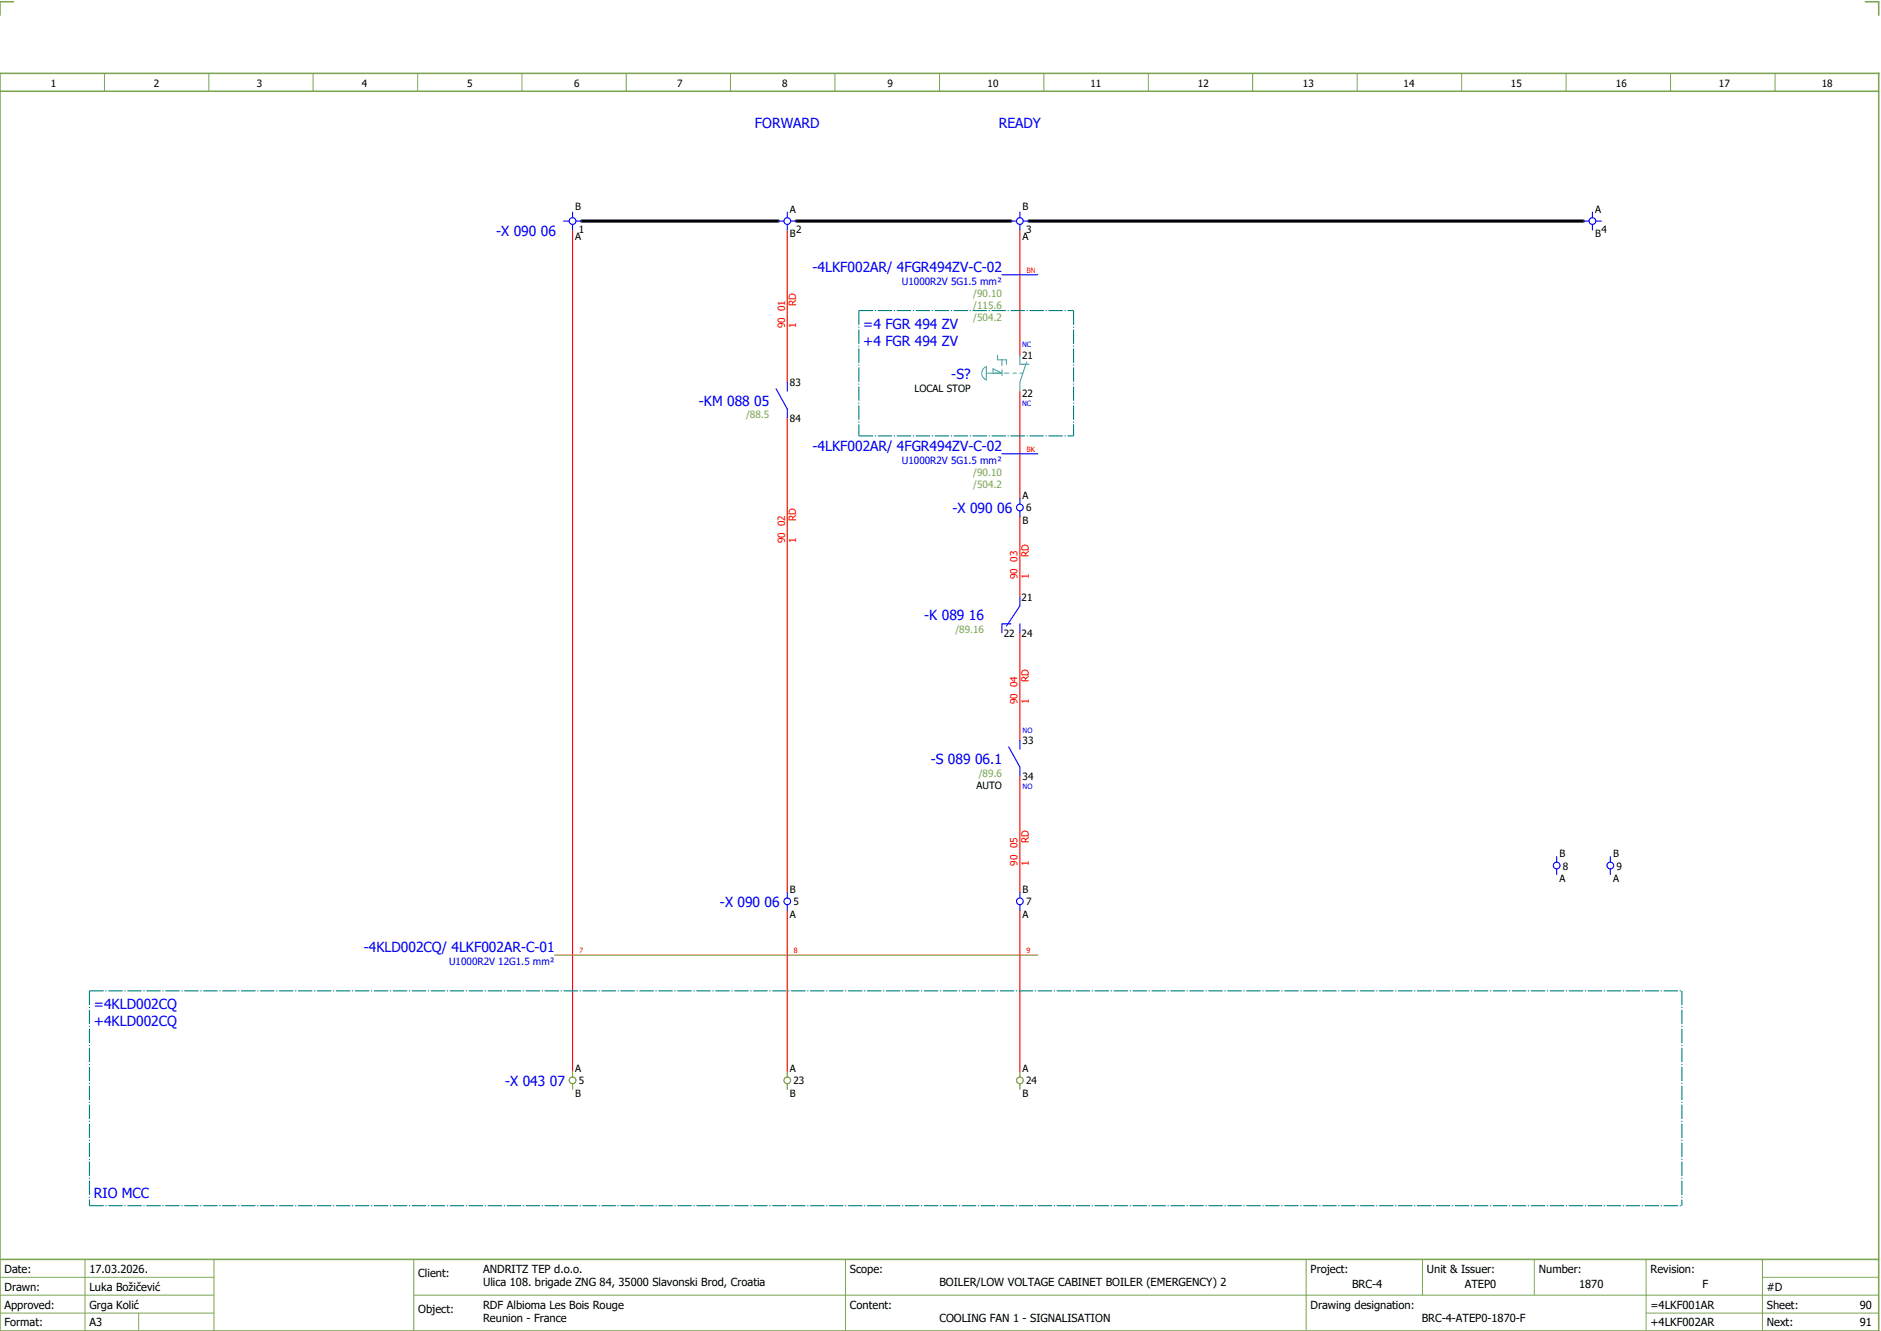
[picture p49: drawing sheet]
<svg xmlns="http://www.w3.org/2000/svg" width="421mm" height="297mm" viewBox="0 0 421 297" stroke-linecap="round" stroke-linejoin="round" font-family="sans-serif">
<defs><g id="words">
<g font-size="3.1" fill="#00f">
<text x="168.8" y="28.5">FORWARD</text>
<text x="223.3" y="28.5">READY</text>
<text x="110.9" y="52.7">-X 090 06</text>
<text x="181.7" y="60.8">-4LKF002AR/ 4FGR494ZV-C-02</text>
<text x="193" y="73.5">=4 FGR 494 ZV</text>
<text x="193" y="77.3">+4 FGR 494 ZV</text>
<text x="212.7" y="84.6">-S?</text>
<text x="156.2" y="90.6">-KM 088 05</text>
<text x="181.7" y="100.8">-4LKF002AR/ 4FGR494ZV-C-02</text>
<text x="212.9" y="114.6">-X 090 06</text>
<text x="206.6" y="138.6">-K 089 16</text>
<text x="208.1" y="170.6">-S 089 06.1</text>
<text x="161" y="202.6">-X 090 06</text>
<text x="81.3" y="212.8">-4KLD002CQ/ 4LKF002AR-C-01</text>
<text x="21" y="225.5">=4KLD002CQ</text>
<text x="21" y="229.3">+4KLD002CQ</text>
<text x="112.9" y="242.6">-X 043 07</text>
<text x="21" y="267.8">RIO MCC</text>
</g>
<g font-size="2.5">
<text x="1" y="284.4">Date:</text>
<text x="20" y="284.4">17.03.2026.</text>
<text x="93.5" y="285.4">Client:</text>
<text x="108" y="284.4">ANDRITZ TEP d.o.o.</text>
<text x="108" y="287.4">Ulica 108. brigade ZNG 84, 35000 Slavonski Brod, Croatia</text>
<text x="190" y="284.4">Scope:</text>
<text x="210" y="287.4">BOILER/LOW VOLTAGE CABINET BOILER (EMERGENCY) 2</text>
<text x="293" y="284.4">Project:</text>
<text x="302.3" y="287.9">BRC-4</text>
<text x="319" y="284.4">Unit &amp; Issuer:</text>
<text x="327.5" y="287.9">ATEP0</text>
<text x="344" y="284.4">Number:</text>
<text x="353" y="287.9">1870</text>
<text x="369" y="284.4">Revision:</text>
<text x="380.6" y="287.9">F</text>
<text x="1" y="288.4">Drawn:</text>
<text x="1" y="292.4">Approved:</text>
<text x="20" y="292.4">Grga Kolić</text>
<text x="20" y="288.4">Luka Božičević</text>
<text x="93.5" y="293.4">Object:</text>
<text x="108" y="292.4">RDF Albioma Les Bois Rouge</text>
<text x="190" y="292.4">Content:</text>
<text x="293" y="292.4">Drawing designation:</text>
<text x="369" y="292.4">=4LKF001AR</text>
<text x="395" y="292.4">Sheet:</text>
<text x="395" y="288.4">#D</text>
<text x="415.8" y="292.4">90</text>
<text x="1" y="296.4">Format:</text>
<text x="20" y="296.4">A3</text>
<text x="108" y="295.4">Reunion - France</text>
<text x="210" y="295.4">COOLING FAN 1 - SIGNALISATION</text>
<text x="317.8" y="295.4">BRC-4-ATEP0-1870-F</text>
<text x="369" y="296.4">+4LKF002AR</text>
<text x="395" y="296.4">Next:</text>
<text x="415.8" y="296.4">91</text>
</g>
<g font-size="2.2">
<text x="11.4" y="19.4">1</text>
<text x="34.4" y="19.4">2</text>
<text x="57.4" y="19.4">3</text>
<text x="80.9" y="19.4">4</text>
<text x="104.4" y="19.4">5</text>
<text x="128.4" y="19.4">6</text>
<text x="151.4" y="19.4">7</text>
<text x="174.9" y="19.4">8</text>
<text x="198.4" y="19.4">9</text>
<text x="220.8" y="19.4">10</text>
<text x="243.8" y="19.4">11</text>
<text x="267.8" y="19.4">12</text>
<text x="291.3" y="19.4">13</text>
<text x="313.8" y="19.4">14</text>
<text x="337.8" y="19.4">15</text>
<text x="361.3" y="19.4">16</text>
<text x="384.3" y="19.4">17</text>
<text x="407.3" y="19.4">18</text>
<text x="128.6" y="46.9">B</text>
<text x="176.6" y="47.5">A</text>
<text x="228.6" y="46.9">B</text>
<text x="356.6" y="47.5">A</text>
<text x="128.6" y="53.6">A</text>
<text x="129.4" y="52">1</text>
<text x="176.6" y="53">B</text>
<text x="178" y="52">2</text>
<text x="228.6" y="53.6">A</text>
<text x="229.4" y="52">3</text>
<text x="356.6" y="53">B</text>
<text x="358" y="52">4</text>
<text x="228.5" y="80.1">21</text>
<text x="176.6" y="86.3">83</text>
<text x="204.4" y="87.5">LOCAL STOP</text>
<text x="228.5" y="88.6">22</text>
<text x="176.6" y="94.2">84</text>
<text x="228.6" y="111.5">A</text>
<text x="228.6" y="117">B</text>
<text x="229.4" y="114.3">6</text>
<text x="228.4" y="134.3">21</text>
<text x="224.4" y="142.2">22</text>
<text x="228.4" y="142.2">24</text>
<text x="228.6" y="166.3">33</text>
<text x="218.3" y="176.2">AUTO</text>
<text x="228.6" y="174.2">34</text>
<text x="348.6" y="191.5">B</text>
<text x="360.6" y="191.5">B</text>
<text x="348.6" y="197">A</text>
<text x="349.4" y="194.3">8</text>
<text x="360.6" y="197">A</text>
<text x="361.4" y="194.3">9</text>
<text x="176.6" y="199.5">B</text>
<text x="177.4" y="202.3">5</text>
<text x="228.6" y="199.5">B</text>
<text x="229.4" y="202.3">7</text>
<text x="176.6" y="205">A</text>
<text x="228.6" y="205">A</text>
<text x="128.6" y="239.5">A</text>
<text x="176.6" y="239.5">A</text>
<text x="228.6" y="239.5">A</text>
<text x="128.6" y="245">B</text>
<text x="129.4" y="242.3">5</text>
<text x="176.6" y="245">B</text>
<text x="177.4" y="242.3">23</text>
<text x="228.6" y="245">B</text>
<text x="229.4" y="242.3">24</text>
</g>
<g font-size="2.2" fill="#00f">
<text x="201.6" y="63.6">U1000R2V 5G1.5 mm²</text>
<text x="201.6" y="103.6">U1000R2V 5G1.5 mm²</text>
<text x="100.4" y="215.6">U1000R2V 12G1.5 mm²</text>
</g>
<g font-size="2.2" fill="#f00">
<text x="178" y="68.4" transform="rotate(-90 178 68.4)">RD</text>
<text x="175.5" y="73.4" transform="rotate(-90 175.5 73.4)">90 01</text>
<text x="178" y="73.4" transform="rotate(-90 178 73.4)">1</text>
<text x="178" y="116.4" transform="rotate(-90 178 116.4)">RD</text>
<text x="175.5" y="121.4" transform="rotate(-90 175.5 121.4)">90 02</text>
<text x="178" y="121.4" transform="rotate(-90 178 121.4)">1</text>
<text x="230" y="124.4" transform="rotate(-90 230 124.4)">RD</text>
<text x="227.5" y="129.4" transform="rotate(-90 227.5 129.4)">90 03</text>
<text x="230" y="129.4" transform="rotate(-90 230 129.4)">1</text>
<text x="230" y="152.4" transform="rotate(-90 230 152.4)">RD</text>
<text x="227.5" y="157.4" transform="rotate(-90 227.5 157.4)">90 04</text>
<text x="230" y="157.4" transform="rotate(-90 230 157.4)">1</text>
<text x="230" y="188.4" transform="rotate(-90 230 188.4)">RD</text>
<text x="227.5" y="193.4" transform="rotate(-90 227.5 193.4)">90 05</text>
<text x="230" y="193.4" transform="rotate(-90 230 193.4)">1</text>
</g>
<g font-size="2.2" fill="#7ca552">
<text x="217.6" y="66.3">/90.10</text>
<text x="217.6" y="69">/115.6</text>
<text x="217.6" y="71.7">/504.2</text>
<text x="166.8" y="93.5">/88.5</text>
<text x="217.6" y="106.3">/90.10</text>
<text x="217.6" y="109">/504.2</text>
<text x="213.6" y="141.5">/89.16</text>
<text x="218.8" y="173.5">/89.6</text>
</g>
<g font-size="1.6" fill="#f00">
<text x="229.5" y="60.9">BN</text>
<text x="229.5" y="100.9">BK</text>
<text x="129.5" y="212.9">7</text>
<text x="177.5" y="212.9">8</text>
<text x="229.5" y="212.9">9</text>
</g>
<g font-size="1.6" fill="#00f">
<text x="228.5" y="77.6">NC</text>
<text x="228.5" y="90.7">NC</text>
<text x="228.6" y="163.8">NO</text>
<text x="228.6" y="176.3">NO</text>
</g>
</g></defs>
<path d="M0 16.4h420v281h-420zM3 .4h-3v3M417 .4h3v3M0 20.4h420M0 281.4h420" fill="none" stroke="#7ca552" stroke-width=".35"/>
<g fill="none" stroke="#7ca552" stroke-width=".22">
<path d="M23.4 16.5v4M46.7 16.4v4M70 16.4v4M93.4 16.4v4M116.7 16.5v4M140 16.4v4M163.3 16.4v4M186.7 16.4v4M210 16.4v4M233.4 16.4v4M256.7 16.4v4M280 16.5v4"/>
<path d="M303.4 16.4v4M326.8 16.4v4M350.1 16.4v4M373.5 16.4v4M396.8 16.4v4M0 285.4h47.8M0 293.4h47.8M19 281.4v16M31 293.4v4M47.8 281.4v16M47.8 289.4h-47.8M92.5 281.4v16"/>
<path d="M92.5 289.4h327.5M189 281.4v16M292 281.4v15.8M318 281.4v8M343 281.4v8M368 281.4v15.8M368 293.4h52M394 285.4h26M394 281.4v15.8"/>
</g>
<path d="M128 51.4v188M176 51.4v34M228 51.4v28M176 93.4v106M228 87.4v24M228 115.4v18M228 141.4v24M228 173.4v26M176 203.4v36M228 203.4v36" fill="none" stroke="#f00" stroke-width=".25"/>
<path d="M130 49.4h44M178 49.4h48M230 49.4h124" fill="none" stroke="#000" stroke-width=".7"/>
<g fill="none" stroke="#00f" stroke-width=".25">
<path d="M126 49.4h1.3M128 47.4v1.2M128 50.1v1.3M128.8 49.4h1.2M174 49.4h1.3M176 47.4v1.2M176 50.1v1.3M176.8 49.4h1.2M226 49.4h1.2M228 47.4v1.2M228 50.1v1.3M228.7 49.4h1.3"/>
<path d="M354 49.4h1.3M356 47.4v1.2M356 50.1v1.3M356.8 49.4h1.2M224 61.4h8M173.5 86.9l2.5 4.5v2M176 85.4v2M224 101.4h8M228 111.4v1.2M228 114.1v1.3M226 139.4h-2v2M228 139.4v2"/>
<path d="M228 133.4v2l-3 4.5M225.5 166.9l2.5 4.5v2M228 165.4v2M176 199.4v1.2M228 199.4v1.2M348 191.4v1.2M348 194.1v1.3M360 191.4v1.2M360 194.1v1.3M176 202.1v1.3M228 202.1v1.3"/>
<circle cx="128" cy="49.4" r=".75"/>
<circle cx="176" cy="49.4" r=".75"/>
<circle cx="228" cy="49.4" r=".75"/>
<circle cx="356" cy="49.4" r=".75"/>
<circle cx="228" cy="113.4" r=".75"/>
<circle cx="348" cy="193.4" r=".75"/>
<circle cx="360" cy="193.4" r=".75"/>
<circle cx="176" cy="201.4" r=".75"/>
<circle cx="228" cy="201.4" r=".75"/>
</g>
<path d="M192 69.4h48M192 69.4v28M240 69.4v28M192 97.4h48M20 221.4h356M20 221.4v48M376 221.4v48M20 269.4h356" fill="none" stroke="#007f7f" stroke-width=".25" stroke-dasharray="3.2 .4 .3 .4" stroke-linecap="butt"/>
<path d="M223 79.4v1h2v1M228 79.4v2h2M219.8 82.4l.7-.5v3a1.61 1.61 0 0 1-.7-2.5zM220.5 83.4h3.5l-2-1v1M224 80.4v1.2M224 82.6v1.3M224.5 83.4h1M227.2 83.4h-.7M228 83.4h.7M228 85.4v2M229.5 80.9l-1.5 4.5" fill="none" stroke="#52a5a5" stroke-width=".25"/>
<g fill="none" stroke="#a57c00" stroke-width=".25">
<path d="M124 213.4h108M128 239.4v1.2M176 239.4v1.2M228 239.4v1.2M128 242.1v1.3M176 242.1v1.3M228 242.1v1.3"/>
<circle cx="128" cy="241.4" r=".75"/>
<circle cx="176" cy="241.4" r=".75"/>
<circle cx="228" cy="241.4" r=".75"/>
</g>
<use href="#words"/>
</svg>
